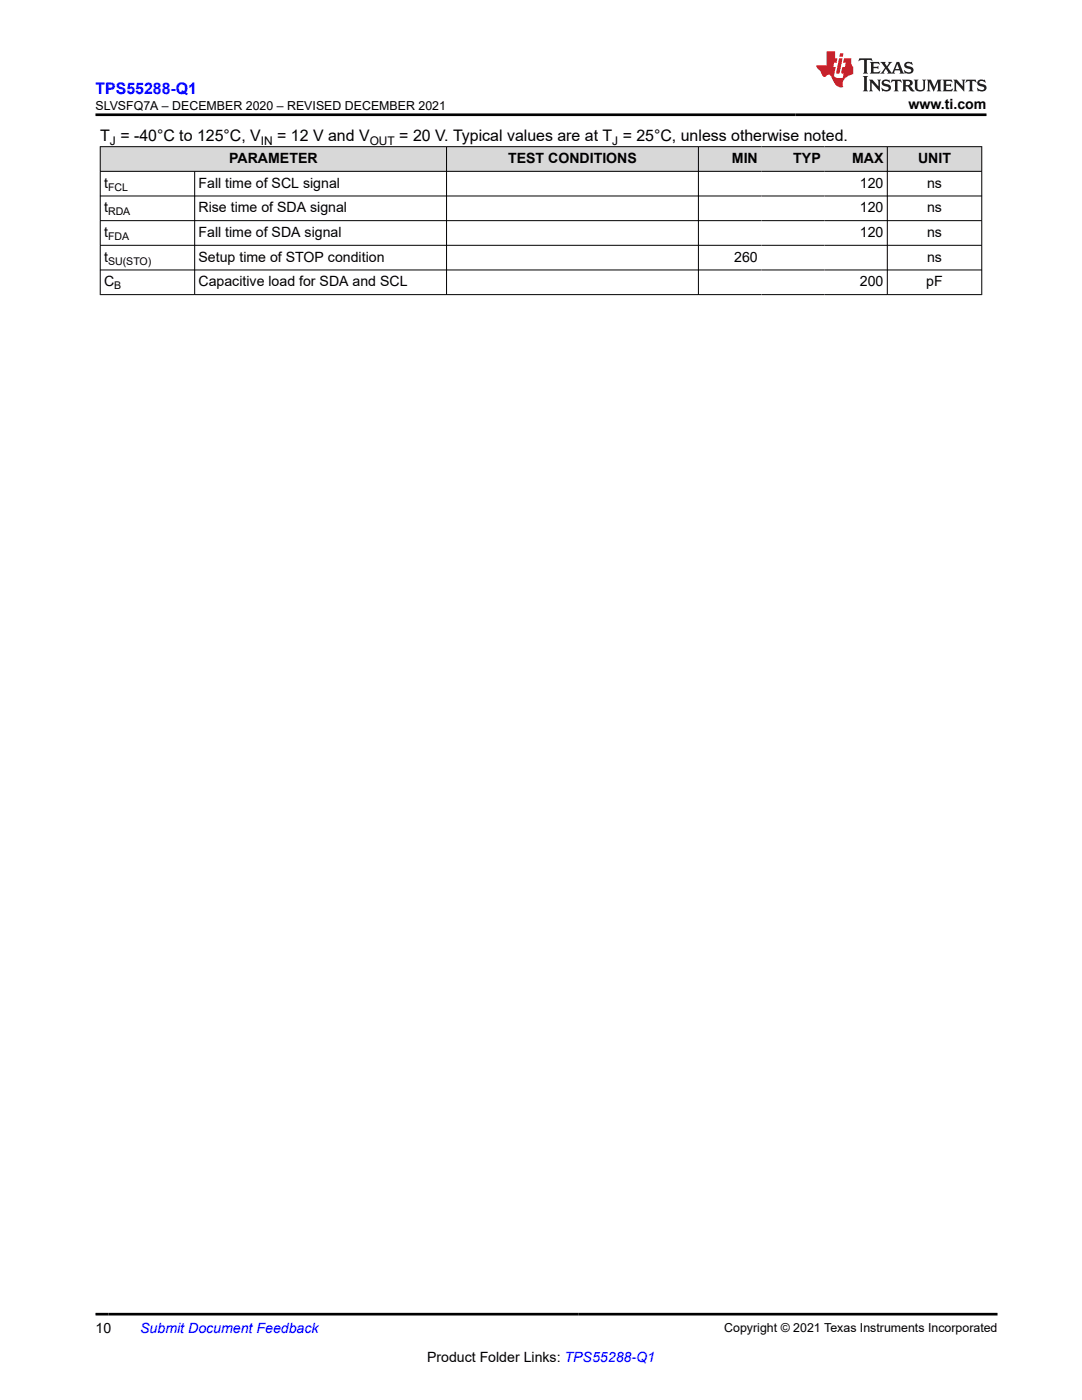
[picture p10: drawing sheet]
<svg xmlns="http://www.w3.org/2000/svg" width="216mm" height="279mm" viewBox="0 0 216 279" stroke-linecap="round" stroke-linejoin="round" font-family="sans-serif">
<defs><g id="words">
<text font-size="3.2" fill="#00f" x="19.1" y="18.7">TPS55288-Q1</text>
<g font-size="3.2">
<text x="20" y="28.2">T = -40°C to 125°C, V</text>
<text x="55.3" y="28.2">= 12 V and V</text>
<text x="79.7" y="28.2">= 20 V. Typical values are at T = 25°C, unless otherwise noted.</text>
</g>
<g font-size="2.8">
<text x="181.3" y="21.8">www.ti.com</text>
<text x="45.7" y="32.5">PARAMETER</text>
<text x="101.4" y="32.5">TEST CONDITIONS</text>
<text x="146" y="32.5">MIN</text>
<text x="158.3" y="32.5">TYP</text>
<text x="170" y="32.5">MAX</text>
<text x="183.2" y="32.5">UNIT</text>
<text x="20.8" y="37.5">t</text>
<text x="39.6" y="37.5">Fall time of SCL signal</text>
<text x="171.6" y="37.5">120</text>
<text x="185" y="37.5">ns</text>
<text x="20.8" y="42.4">t</text>
<text x="20.8" y="47.3">t</text>
<text x="39.6" y="42.4">Rise time of SDA signal</text>
<text x="39.6" y="47.3">Fall time of SDA signal</text>
<text x="171.6" y="42.4">120</text>
<text x="171.6" y="47.3">120</text>
<text x="185" y="42.4">ns</text>
<text x="185" y="47.3">ns</text>
<text x="20.8" y="52.2">t</text>
<text x="39.6" y="52.2">Setup time of STOP condition</text>
<text x="146.5" y="52.2">260</text>
<text x="185" y="52.2">ns</text>
<text x="20.8" y="57.2">C</text>
<text x="39.6" y="57.2">Capacitive load for SDA and SCL</text>
<text x="171.6" y="57.2">200</text>
<text x="184.8" y="57.2">pF</text>
<text x="19.1" y="266.1">10</text>
<text x="85.2" y="271.7">Product Folder Links: TPS55288-Q1</text>
</g>
<text font-size="2.8" fill="#00f" x="28" y="266.1">Submit Document Feedback</text>
<g font-size="2.5">
<text x="19.1" y="21.9">SLVSFQ7A – DECEMBER 2020 – REVISED DECEMBER 2021</text>
<text x="144.5" y="265.8">Copyright © 2021 Texas Instruments Incorporated</text>
</g>
<g font-size="2.4">
<text x="21.9" y="28.9">J</text>
<text x="52.1" y="28.9">IN</text>
<text x="73.8" y="28.9">OUT</text>
<text x="122.2" y="28.9">J</text>
</g>
<g font-size="2.1">
<text x="21.6" y="38">FCL</text>
<text x="21.6" y="43">RDA</text>
<text x="21.6" y="47.9">FDA</text>
<text x="21.6" y="52.8">SU(STO)</text>
<text x="22.8" y="57.7">B</text>
</g>
</g></defs>
<g fill="#d8d8d8">
<path d="M20 29.3h175.9v4.9h-175.9z" fill-rule="evenodd"/>
<path d="M20.1 29.3h68.9v4.8h-68.9z" fill-rule="evenodd"/>
<path d="M89.2 29.3h50.1v4.8h-50.1z" fill-rule="evenodd"/>
<path d="M139.4 29.3h12.5v4.8h-12.5z" fill-rule="evenodd"/>
<path d="M151.9 29.3h12.6v4.8h-12.6z" fill-rule="evenodd"/>
<path d="M164.5 29.3h12.5v4.8h-12.5z" fill-rule="evenodd"/>
<path d="M177.1 29.3h18.7v4.8h-18.7z" fill-rule="evenodd"/>
</g>
<g fill="none" stroke="#000" stroke-width=".2">
<path d="M19.9 29.3h176.1M19.9 34.2h176.1M19.9 39.1h176.1M20 29.2v29.7M38.8 34.2v24.7M89.1 29.2v29.7M139.4 29.2v29.7M177.1 29.2v29.7M195.9 29.2v29.7M19.9 44h176.1M19.9 49h176.1M19.9 53.9h176.1"/>
<path d="M19.9 58.8h176.1"/>
</g>
<path d="M171.5 11.6l-.2 .6 .5-.2h.6v.1v2.2l-.2 .4h1l-.2-.4v-2.2v-.1h.5l.6 .2-.2-.6zM173.6 12.4l.2 .3v1.6l-.2 .4h1.9l.1-.6a1.08 1.08 0 0 1-1.3 .2v-.7h.6l.4 .2v-.7l-.4 .2h-.6v-.5l.2-.2a1 1 0 0 1 1 .3l-.1-.5zM175.7 12.4l.9 1.1-1 1.2h.9l-.2-.2 .5-.8 .4 .8-.2 .2h1.6l-.2-.2 .2-.5h.9l.1 .5-.1 .2h.9l-.2-.4-.8-1.9h-.5l-.9 2.1-.9-1.1 .9-1h-.8l.2 .2-.4 .6-.4-.6 .2-.2zM179 12.8l.4 1h-.7zM180.7 12.5a.65 .65 0 0 0-.2 .7 .65 .65 0 0 0 .6 .5l.6 .1 .1 .3a.79 .79 0 0 1-.7 .4 .79 .79 0 0 1-.7-.5l.1 .7 .2-.1a.93 .93 0 0 0 1.1 0 .93 .93 0 0 0 .4-.9 1.46 1.46 0 0 0-1.2-.6l-.1-.3a1.09 1.09 0 0 1 1.2 .2l-.2-.6-.1 .1-.5-.2zM172.2 15.2l.2 .4v2.2l-.2 .4h1l-.2-.4v-2.2l.2-.4zM173.4 15.9l.2 .4v1.5l-.2 .4h.8l-.3-.4 .1-1.3 1.6 1.8v-2l.2-.4h-.7l.1 .2 .1 1.1-1.2-1.3zM176.2 16a.65 .65 0 0 0-.2 .8 .65 .65 0 0 0 .6 .4l.6 .2 .1 .2a.79 .79 0 0 1-.7 .4 .79 .79 0 0 1-.7-.5l.1 .7 .2-.1a.93 .93 0 0 0 1.1 .1 .93 .93 0 0 0 .4-1 1.46 1.46 0 0 0-1.2-.5l-.1-.4a1.09 1.09 0 0 1 1.2 .2l-.1-.6-.2 .1-.5-.1zM177.9 15.9l-.1 .6a.63 .63 0 0 1 .8-.3v1.6l-.3 .4h1l-.2-.4v-1.6a.66 .66 0 0 1 .8 .3l-.1-.6zM180 15.9l.2 .4v1.5l-.2 .4h1l-.2-.2-.1-.7h.5l.1 .2a.79 .79 0 0 0 1.2 .6l-1-.9a.61 .61 0 0 0 .6-.6 .61 .61 0 0 0-.5-.7zM180.8 16.2h.1a.47 .47 0 0 1 .5 .1 .47 .47 0 0 1 .1 .5l-.1 .1-.7 .1zM182.3 15.9l.2 .2a2.27 2.27 0 0 0 .4 2 1.04 1.04 0 0 0 1.7-.7v-1.3l.2-.2h-.8l.2 .4v1.1a.6 .6 0 0 1-.6 .6 .6 .6 0 0 1-.6-.6v-1.1l.3-.4zM184.9 15.9l.2 .4v1.5l-.2 .4h.8l-.3-.4v-1.4l.9 1.9 .9-1.9v1.4l-.3 .4h1l-.2-.4v-1.5l.2-.4h-.8l-.7 1.5-.6-1.5zM188.1 15.9l.2 .4v1.5l-.2 .4h1.9l.1-.6a1.09 1.09 0 0 1-1.3 .2v-.7h.6l.4 .2v-.6l-.4 .2h-.6v-.6l.2-.1a1.01 1.01 0 0 1 1 .3l-.1-.6zM190.2 15.9l.3 .4v1.5l-.3 .4h.8l-.2-.4v-1.3l1.6 1.8v-2l.2-.4h-.7l.2 .2v1.1l-1.2-1.3zM192.8 15.9l-.1 .6a.63 .63 0 0 1 .8-.3v1.6l-.3 .4h1l-.2-.4v-1.6a.66 .66 0 0 1 .8 .3l-.1-.6zM195.2 16a.65 .65 0 0 0-.2 .8 .65 .65 0 0 0 .6 .4l.6 .2 .2 .2a.79 .79 0 0 1-.7 .4 .79 .79 0 0 1-.7-.5l.1 .7 .2-.1a.93 .93 0 0 0 1 .1 .93 .93 0 0 0 .5-1 1.46 1.46 0 0 0-1.3-.5v-.4a1.09 1.09 0 0 1 1.2 .2l-.2-.6-.2 .1-.5-.1z" fill="#231f20"/>
<path d="M164.9 10.3v2.7h-2l.1 .4 .8 1a.95 .95 0 0 0 1 .9 .59 .59 0 0 1 .5-.4 .59 .59 0 0 1 .5 .3l.4 .8a1.59 1.59 0 0 0 2.1 1.4 1.61 1.61 0 0 1 1-2.3l1-.3-.1-1.5a1.59 1.59 0 0 1-.3-1.7h-1.5l-.2 .9h.6l-.2 .9h-.5l-.2 .9v.3l.4 .1-.1 .9h-.7a.73 .73 0 0 1-1-.7l.3-1.5h-.5l.1-.9h.5l.2-.9h-.5v-1.3zM167.4 11.6l-.6 3.1h.7l.6-3.1zM167.6 10.7l-.1 .6h.7l.1-.6z" fill="#ed1c24"/>
<path d="M19.1 22.9h177.8M19.1 262.3h179.9" fill="none" stroke="#000" stroke-width=".53"/>
<use href="#words"/>
</svg>
